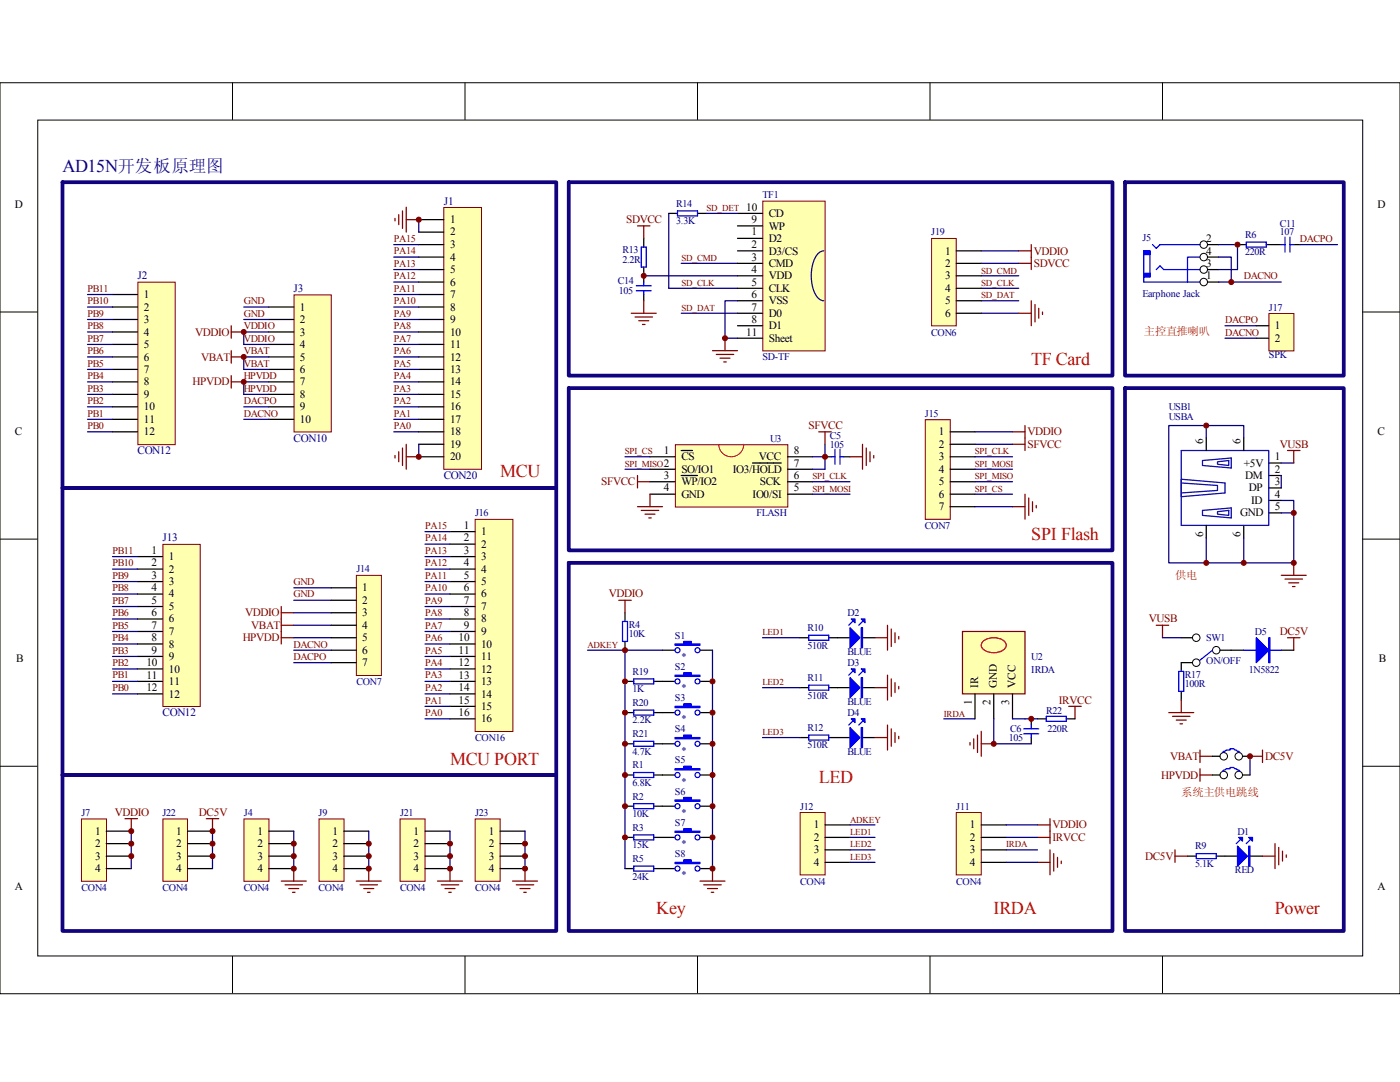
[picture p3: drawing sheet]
<svg xmlns="http://www.w3.org/2000/svg" width="279mm" height="216mm" viewBox="0 0 279 216" stroke-linecap="round" stroke-linejoin="round" font-family="sans-serif">
<defs><g id="words">
<text font-size="3.6" fill="#11037f" x="12.4" y="34.3">AD15N开发板原理图</text>
<g font-size="3.6" fill="#f00">
<text x="205.8" y="72.9">TF Card</text>
<text x="99.8" y="95.2">MCU</text>
<text x="205.8" y="107.7">SPI Flash</text>
<text x="89.8" y="152.6">MCU PORT</text>
<text x="163.4" y="156.3">LED</text>
<text x="131" y="182.5">Key</text>
<text x="198.3" y="182.5">IRDA</text>
<text x="254.4" y="182.5">Power</text>
</g>
<g font-size="2.2">
<text x="3" y="41.6">D</text>
<text x="274.9" y="41.6">D</text>
<text x="89.8" y="44.5">1</text>
<text x="89.8" y="47">2</text>
<text x="148.9" y="42.1">10</text>
<text x="149.9" y="44.5">9</text>
<text x="149.9" y="47">1</text>
<text x="153.4" y="43.3">CD</text>
<text x="153.4" y="45.8">WP</text>
<text x="89.8" y="49.5">3</text>
<text x="89.8" y="52">4</text>
<text x="149.9" y="49.5">2</text>
<text x="149.9" y="52">3</text>
<text x="153.4" y="50.8">D3/CS</text>
<text x="153.4" y="53.3">CMD</text>
<text x="153.4" y="48.3">D2</text>
<text x="188.6" y="50.8">1</text>
<text x="188.6" y="53.3">2</text>
<text x="240.7" y="48.3">2</text>
<text x="240.7" y="50.8">4</text>
<text x="240.7" y="53.3">3</text>
<text x="28.7" y="59.4">1</text>
<text x="89.8" y="54.5">5</text>
<text x="89.8" y="57">6</text>
<text x="89.8" y="59.4">7</text>
<text x="149.9" y="54.5">4</text>
<text x="149.9" y="57">5</text>
<text x="149.9" y="59.4">6</text>
<text x="153.4" y="55.7">VDD</text>
<text x="153.4" y="58.3">CLK</text>
<text x="188.6" y="55.7">3</text>
<text x="188.6" y="58.3">4</text>
<text x="240.7" y="55.7">1</text>
<text x="28.7" y="62">2</text>
<text x="28.7" y="64.4">3</text>
<text x="59.9" y="62">1</text>
<text x="59.9" y="64.4">2</text>
<text x="89.8" y="62">8</text>
<text x="89.8" y="64.4">9</text>
<text x="149.9" y="62">7</text>
<text x="149.9" y="64.4">8</text>
<text x="153.4" y="63.2">D0</text>
<text x="153.4" y="60.7">VSS</text>
<text x="153.4" y="65.7">D1</text>
<text x="188.6" y="60.7">5</text>
<text x="188.6" y="63.2">6</text>
<text x="254.4" y="65.7">1</text>
<text x="28.7" y="67">4</text>
<text x="28.7" y="69.4">5</text>
<text x="28.7" y="72">6</text>
<text x="59.9" y="67">3</text>
<text x="59.9" y="69.4">4</text>
<text x="59.9" y="72">5</text>
<text x="89.8" y="67">10</text>
<text x="89.8" y="69.4">11</text>
<text x="89.8" y="72">12</text>
<text x="148.9" y="67">11</text>
<text x="153.4" y="68.2">Sheet</text>
<text x="254.4" y="68.2">2</text>
<text x="28.7" y="74.4">7</text>
<text x="28.7" y="76.9">8</text>
<text x="59.9" y="74.4">6</text>
<text x="59.9" y="76.9">7</text>
<text x="89.8" y="74.4">13</text>
<text x="89.8" y="76.9">14</text>
<text x="28.7" y="79.4">9</text>
<text x="28.7" y="81.9">10</text>
<text x="59.9" y="79.4">8</text>
<text x="59.9" y="81.9">9</text>
<text x="89.8" y="79.4">15</text>
<text x="89.8" y="81.9">16</text>
<text x="3" y="86.9">C</text>
<text x="28.7" y="84.4">11</text>
<text x="28.7" y="86.9">12</text>
<text x="59.9" y="84.4">10</text>
<text x="89.8" y="84.4">17</text>
<text x="89.8" y="86.9">18</text>
<text x="89.8" y="89.3">19</text>
<text x="187.4" y="86.9">1</text>
<text x="187.4" y="89.3">2</text>
<text x="240.1" y="88.6" transform="rotate(-90 240.1 88.6)">6</text>
<text x="247.6" y="88.6" transform="rotate(-90 247.6 88.6)">6</text>
<text x="274.9" y="86.9">C</text>
<text x="89.8" y="91.9">20</text>
<text x="132.5" y="90.6">1</text>
<text x="132.5" y="93.1">2</text>
<text x="132.5" y="95.6">3</text>
<text x="136" y="91.9">CS</text>
<text x="136" y="94.3">SO/IO1</text>
<text x="146.2" y="94.3">IO3/HOLD</text>
<text x="151.5" y="91.9">VCC</text>
<text x="158.4" y="95.6">6</text>
<text x="158.4" y="93.1">7</text>
<text x="158.4" y="90.6">8</text>
<text x="187.4" y="91.9">3</text>
<text x="187.4" y="94.3">4</text>
<text x="248.2" y="93.1">+5V</text>
<text x="248.5" y="95.6">DM</text>
<text x="254.4" y="91.9">1</text>
<text x="254.4" y="94.3">2</text>
<text x="132.5" y="98">4</text>
<text x="136" y="96.9">WP/IO2</text>
<text x="136" y="99.3">GND</text>
<text x="150.2" y="99.3">IO0/SI</text>
<text x="151.6" y="96.9">SCK</text>
<text x="158.4" y="98">5</text>
<text x="187.4" y="96.9">5</text>
<text x="187.4" y="99.3">6</text>
<text x="187.4" y="101.8">7</text>
<text x="249.3" y="98">DP</text>
<text x="249.7" y="100.6">ID</text>
<text x="254.4" y="96.9">3</text>
<text x="254.4" y="99.3">4</text>
<text x="254.4" y="101.8">5</text>
<text x="92.5" y="105.6">1</text>
<text x="96" y="106.8">1</text>
<text x="240.1" y="107.1" transform="rotate(-90 240.1 107.1)">6</text>
<text x="247.5" y="103">GND</text>
<text x="247.6" y="107.1" transform="rotate(-90 247.6 107.1)">6</text>
<text x="30.2" y="110.5">1</text>
<text x="30.2" y="113">2</text>
<text x="33.7" y="111.8">1</text>
<text x="92.5" y="108">2</text>
<text x="92.5" y="110.5">3</text>
<text x="92.5" y="113">4</text>
<text x="96" y="109.3">2</text>
<text x="96" y="111.8">3</text>
<text x="30.2" y="115.5">3</text>
<text x="30.2" y="118">4</text>
<text x="33.7" y="114.3">2</text>
<text x="33.7" y="116.8">3</text>
<text x="33.7" y="119.2">4</text>
<text x="72.3" y="118">1</text>
<text x="92.5" y="115.5">5</text>
<text x="92.5" y="118">6</text>
<text x="96" y="114.3">4</text>
<text x="96" y="116.8">5</text>
<text x="96" y="119.2">6</text>
<text x="30.2" y="120.5">5</text>
<text x="30.2" y="122.9">6</text>
<text x="30.2" y="125.5">7</text>
<text x="33.7" y="121.8">5</text>
<text x="33.7" y="124.2">6</text>
<text x="72.3" y="120.5">2</text>
<text x="72.3" y="122.9">3</text>
<text x="72.3" y="125.5">4</text>
<text x="92.5" y="120.5">7</text>
<text x="92.5" y="122.9">8</text>
<text x="92.5" y="125.5">9</text>
<text x="96" y="121.8">7</text>
<text x="96" y="124.2">8</text>
<text x="30.2" y="127.9">8</text>
<text x="30.2" y="130.5">9</text>
<text x="33.7" y="126.7">7</text>
<text x="33.7" y="129.2">8</text>
<text x="33.7" y="131.7">9</text>
<text x="72.3" y="127.9">5</text>
<text x="72.3" y="130.5">6</text>
<text x="91.5" y="127.9">10</text>
<text x="91.5" y="130.5">11</text>
<text x="96" y="126.7">9</text>
<text x="96" y="129.2">10</text>
<text x="96" y="131.7">11</text>
<text x="3.2" y="132.2">B</text>
<text x="29.2" y="132.9">10</text>
<text x="29.2" y="135.5">11</text>
<text x="29.2" y="137.9">12</text>
<text x="33.7" y="134.2">10</text>
<text x="33.7" y="136.7">11</text>
<text x="72.3" y="132.9">7</text>
<text x="91.5" y="132.9">12</text>
<text x="91.5" y="135.5">13</text>
<text x="91.5" y="137.9">14</text>
<text x="96" y="134.2">12</text>
<text x="96" y="136.7">13</text>
<text x="195.2" y="137.2" transform="rotate(-90 195.2 137.2)">IR</text>
<text x="199" y="137.2" transform="rotate(-90 199 137.2)">GND</text>
<text x="202.7" y="137.2" transform="rotate(-90 202.7 137.2)">VCC</text>
<text x="275.2" y="132.2">B</text>
<text x="33.7" y="139.2">12</text>
<text x="91.5" y="140.4">15</text>
<text x="91.5" y="142.9">16</text>
<text x="96" y="139.2">14</text>
<text x="96" y="141.6">15</text>
<text x="194" y="140.7" transform="rotate(-90 194 140.7)">1</text>
<text x="197.7" y="140.7" transform="rotate(-90 197.7 140.7)">2</text>
<text x="201.4" y="140.7" transform="rotate(-90 201.4 140.7)">3</text>
<text x="96" y="144.1">16</text>
<text x="19" y="166.5">1</text>
<text x="35.1" y="166.5">1</text>
<text x="51.4" y="166.5">1</text>
<text x="66.4" y="166.5">1</text>
<text x="82.5" y="166.5">1</text>
<text x="97.5" y="166.5">1</text>
<text x="162.4" y="165.3">1</text>
<text x="162.4" y="167.8">2</text>
<text x="193.5" y="165.3">1</text>
<text x="193.5" y="167.8">2</text>
<text x="19" y="169.1">2</text>
<text x="19" y="171.5">3</text>
<text x="19" y="174">4</text>
<text x="35.1" y="169.1">2</text>
<text x="35.1" y="171.5">3</text>
<text x="35.1" y="174">4</text>
<text x="51.4" y="169.1">2</text>
<text x="51.4" y="171.5">3</text>
<text x="51.4" y="174">4</text>
<text x="66.4" y="169.1">2</text>
<text x="66.4" y="171.5">3</text>
<text x="66.4" y="174">4</text>
<text x="82.5" y="169.1">2</text>
<text x="82.5" y="171.5">3</text>
<text x="82.5" y="174">4</text>
<text x="97.5" y="169.1">2</text>
<text x="97.5" y="171.5">3</text>
<text x="97.5" y="174">4</text>
<text x="162.4" y="170.3">3</text>
<text x="162.4" y="172.8">4</text>
<text x="193.5" y="170.3">3</text>
<text x="193.5" y="172.8">4</text>
<text x="3" y="177.5">A</text>
<text x="274.9" y="177.5">A</text>
</g>
<g font-size="2.2" fill="#000080">
<text x="88.6" y="40.8">J1</text>
<text x="27.4" y="55.7">J2</text>
<text x="58.6" y="58.3">J3</text>
<text x="58.6" y="88.1">CON10</text>
<text x="27.4" y="90.6">CON12</text>
<text x="88.6" y="95.6">CON20</text>
<text x="32.4" y="108">J13</text>
<text x="32.4" y="142.9">CON12</text>
</g>
<g font-size="2.2" fill="#800000">
<text x="125" y="44.5">SDVCC</text>
<text x="206.3" y="50.8">VDDIO</text>
<text x="206.3" y="53.3">SDVCC</text>
<text x="38.9" y="67">VDDIO</text>
<text x="40.1" y="72">VBAT</text>
<text x="38.4" y="76.9">HPVDD</text>
<text x="161.4" y="85.6">SFVCC</text>
<text x="205.1" y="89.3">SFVCC</text>
<text x="205.1" y="86.9">VDDIO</text>
<text x="255.4" y="89.3">VUSB</text>
<text x="120" y="96.9">SFVCC</text>
<text x="121.5" y="119.2">VDDIO</text>
<text x="48.9" y="122.9">VDDIO</text>
<text x="50.1" y="125.5">VBAT</text>
<text x="229.3" y="124.2">VUSB</text>
<text x="48.4" y="127.9">HPVDD</text>
<text x="255.4" y="126.7">DC5V</text>
<text x="211.3" y="140.4">IRVCC</text>
<text x="231.7" y="155.4">HPVDD</text>
<text x="233.5" y="151.6">VBAT</text>
<text x="252.5" y="151.6">DC5V</text>
<text x="22.9" y="162.8">VDDIO</text>
<text x="39.7" y="162.8">DC5V</text>
<text x="210.1" y="167.8">IRVCC</text>
<text x="210.1" y="165.3">VDDIO</text>
<text x="228.5" y="171.5">DC5V</text>
</g>
<g font-size="2.2" fill="#f00">
<text x="228.3" y="66.8">主控直推喇叭</text>
<text x="234.5" y="115.5">供电</text>
<text x="235.7" y="158.9">系统主供电跳线</text>
</g>
<g font-size="2" fill="#000080">
<text x="135" y="41.3">R14</text>
<text x="152.1" y="39.5">TF1</text>
<text x="135" y="44.8">3.3K</text>
<text x="185.8" y="47">J19</text>
<text x="248.5" y="47.5">R6</text>
<text x="255.4" y="45.3">C11</text>
<text x="255.4" y="47">107</text>
<text x="124.2" y="50.5">R13</text>
<text x="124.2" y="52.5">2.2R</text>
<text x="228" y="48">J5</text>
<text x="248.5" y="51">220R</text>
<text x="123.3" y="56.7">C14</text>
<text x="123.5" y="58.8">105</text>
<text x="228" y="59.2">Earphone Jack</text>
<text x="253.2" y="62">J17</text>
<text x="152.1" y="71.9">SD-TF</text>
<text x="185.8" y="67">CON6</text>
<text x="253.2" y="71.5">SPK</text>
<text x="184.6" y="83.1">J15</text>
<text x="233.3" y="81.9">USB1</text>
<text x="233.3" y="83.9">USBA</text>
<text x="153.7" y="88.1">U3</text>
<text x="165.6" y="87.6">C5</text>
<text x="165.6" y="89.3">105</text>
<text x="94.8" y="103">J16</text>
<text x="151" y="103">FLASH</text>
<text x="184.6" y="105.6">CON7</text>
<text x="71.1" y="114.2">J14</text>
<text x="125.5" y="125.2">R4</text>
<text x="161.1" y="126">R10</text>
<text x="169.2" y="122.9">D2</text>
<text x="125.5" y="127.2">10K</text>
<text x="134.7" y="127.4">S1</text>
<text x="136" y="131.7">*</text>
<text x="161.1" y="129.5">510R</text>
<text x="169.2" y="130.7">BLUE</text>
<text x="205.8" y="131.7">U2</text>
<text x="240.7" y="127.9">SW1</text>
<text x="250.4" y="126.7">D5</text>
<text x="71.1" y="136.7">CON7</text>
<text x="126.2" y="134.7">R19</text>
<text x="134.7" y="133.7">S2</text>
<text x="136" y="137.9">*</text>
<text x="161.1" y="135.9">R11</text>
<text x="169.2" y="132.9">D3</text>
<text x="205.8" y="134.2">IRDA</text>
<text x="236.5" y="135.2">R17</text>
<text x="236.5" y="137.2">100R</text>
<text x="240.7" y="132.4">ON/OFF</text>
<text x="249.3" y="134.2">1N5822</text>
<text x="126.2" y="140.9">R20</text>
<text x="126.2" y="138.2">1K</text>
<text x="134.7" y="139.9">S3</text>
<text x="161.1" y="139.4">510R</text>
<text x="169.2" y="140.6">BLUE</text>
<text x="169.2" y="142.9">D4</text>
<text x="208.8" y="142.4">R22</text>
<text x="94.8" y="147.9">CON16</text>
<text x="126.2" y="147.2">R21</text>
<text x="126.2" y="144.4">2.2K</text>
<text x="134.7" y="146.1">S4</text>
<text x="136" y="144.1">*</text>
<text x="161.1" y="145.9">R12</text>
<text x="161.1" y="149.4">510R</text>
<text x="201.3" y="147.9">105</text>
<text x="201.6" y="146.1">C6</text>
<text x="209" y="146.1">220R</text>
<text x="126.2" y="150.6">4.7K</text>
<text x="126.2" y="153.3">R1</text>
<text x="134.7" y="152.3">S5</text>
<text x="136" y="150.4">*</text>
<text x="169.2" y="150.6">BLUE</text>
<text x="126.2" y="156.8">6.8K</text>
<text x="126.2" y="159.6">R2</text>
<text x="134.7" y="158.6">S6</text>
<text x="136" y="156.5">*</text>
<text x="159.7" y="161.5">J12</text>
<text x="190.8" y="161.5">J11</text>
<text x="16.3" y="162.8">J7</text>
<text x="32.4" y="162.8">J22</text>
<text x="48.7" y="162.8">J4</text>
<text x="63.6" y="162.8">J9</text>
<text x="79.8" y="162.8">J21</text>
<text x="94.8" y="162.8">J23</text>
<text x="126.2" y="163.1">10K</text>
<text x="126.2" y="165.8">R3</text>
<text x="134.7" y="164.8">S7</text>
<text x="136" y="162.8">*</text>
<text x="247" y="166.5">D1</text>
<text x="126.2" y="169.2">15K</text>
<text x="126.2" y="172">R5</text>
<text x="134.7" y="171">S8</text>
<text x="136" y="169.1">*</text>
<text x="238.5" y="169.5">R9</text>
<text x="238.5" y="173.1">5.1K</text>
<text x="16.3" y="177.7">CON4</text>
<text x="32.4" y="177.7">CON4</text>
<text x="48.7" y="177.7">CON4</text>
<text x="63.6" y="177.7">CON4</text>
<text x="79.8" y="177.7">CON4</text>
<text x="94.8" y="177.7">CON4</text>
<text x="126.2" y="175.5">24K</text>
<text x="136" y="175.3">*</text>
<text x="159.7" y="176.5">CON4</text>
<text x="190.8" y="176.5">CON4</text>
<text x="246.5" y="174.2">RED</text>
</g>
<g font-size="2" fill="#800000">
<text x="78.6" y="48.3">PA15</text>
<text x="78.6" y="50.7">PA14</text>
<text x="78.6" y="53.3">PA13</text>
<text x="259.4" y="48.3">DACPO</text>
<text x="17.4" y="58.3">PB11</text>
<text x="78.6" y="58.3">PA11</text>
<text x="78.6" y="55.7">PA12</text>
<text x="248.2" y="55.7">DACNO</text>
<text x="17.4" y="65.7">PB8</text>
<text x="17.4" y="63.2">PB9</text>
<text x="17.4" y="60.7">PB10</text>
<text x="48.7" y="65.7">VDDIO</text>
<text x="48.7" y="63.2">GND</text>
<text x="48.7" y="60.7">GND</text>
<text x="78.6" y="65.7">PA8</text>
<text x="78.6" y="63.2">PA9</text>
<text x="78.6" y="60.7">PA10</text>
<text x="244.5" y="64.4">DACPO</text>
<text x="17.4" y="70.7">PB6</text>
<text x="17.4" y="68.2">PB7</text>
<text x="48.7" y="70.7">VBAT</text>
<text x="48.7" y="68.2">VDDIO</text>
<text x="78.6" y="70.7">PA6</text>
<text x="78.6" y="68.2">PA7</text>
<text x="244.5" y="67">DACNO</text>
<text x="17.4" y="75.7">PB4</text>
<text x="17.4" y="73.2">PB5</text>
<text x="48.7" y="75.7">HPVDD</text>
<text x="48.7" y="73.2">VBAT</text>
<text x="78.6" y="75.7">PA4</text>
<text x="78.6" y="73.2">PA5</text>
<text x="17.4" y="83.1">PB1</text>
<text x="17.4" y="80.6">PB2</text>
<text x="17.4" y="78.1">PB3</text>
<text x="48.7" y="80.6">DACPO</text>
<text x="48.7" y="83.1">DACNO</text>
<text x="48.7" y="78.1">HPVDD</text>
<text x="78.6" y="83.1">PA1</text>
<text x="78.6" y="80.6">PA2</text>
<text x="78.6" y="78.1">PA3</text>
<text x="17.4" y="85.6">PB0</text>
<text x="78.6" y="85.6">PA0</text>
<text x="84.8" y="105.6">PA15</text>
<text x="22.4" y="113">PB10</text>
<text x="22.4" y="110.5">PB11</text>
<text x="84.8" y="108">PA14</text>
<text x="84.8" y="110.5">PA13</text>
<text x="84.8" y="113">PA12</text>
<text x="22.4" y="118">PB8</text>
<text x="22.4" y="115.5">PB9</text>
<text x="58.6" y="119.2">GND</text>
<text x="58.6" y="116.8">GND</text>
<text x="84.8" y="118">PA10</text>
<text x="84.8" y="115.5">PA11</text>
<text x="22.4" y="125.5">PB5</text>
<text x="22.4" y="122.9">PB6</text>
<text x="22.4" y="120.5">PB7</text>
<text x="84.8" y="125.5">PA7</text>
<text x="84.8" y="122.9">PA8</text>
<text x="84.8" y="120.5">PA9</text>
<text x="22.4" y="130.5">PB3</text>
<text x="22.4" y="127.9">PB4</text>
<text x="58.6" y="131.7">DACPO</text>
<text x="58.6" y="129.2">DACNO</text>
<text x="84.8" y="130.5">PA5</text>
<text x="84.8" y="127.9">PA6</text>
<text x="22.4" y="137.9">PB0</text>
<text x="22.4" y="135.4">PB1</text>
<text x="22.4" y="132.9">PB2</text>
<text x="84.8" y="137.9">PA2</text>
<text x="84.8" y="135.4">PA3</text>
<text x="84.8" y="132.9">PA4</text>
<text x="84.8" y="142.9">PA0</text>
<text x="84.8" y="140.4">PA1</text>
</g>
<g font-size="1.8" fill="#800000">
<text x="141" y="42.1">SD_DET</text>
<text x="136" y="52.1">SD_CMD</text>
<text x="136" y="57.1">SD_CLK</text>
<text x="195.8" y="54.6">SD_CMD</text>
<text x="195.8" y="57.1">SD_CLK</text>
<text x="195.8" y="59.5">SD_DAT</text>
<text x="136" y="62.1">SD_DAT</text>
<text x="124.7" y="93.1">SPI_MISO</text>
<text x="124.7" y="90.7">SPI_CS</text>
<text x="162.1" y="95.7">SPI_CLK</text>
<text x="194.6" y="95.7">SPI_MISO</text>
<text x="194.6" y="90.7">SPI_CLK</text>
<text x="194.6" y="93.1">SPI_MOSI</text>
<text x="162.1" y="98.1">SPI_MOSI</text>
<text x="194.6" y="98.1">SPI_CS</text>
<text x="117.3" y="129.3">ADKEY</text>
<text x="152.1" y="126.7">LED1</text>
<text x="152.1" y="136.7">LED2</text>
<text x="188.4" y="143">IRDA</text>
<text x="152.1" y="146.7">LED3</text>
<text x="169.7" y="166.6">LED1</text>
<text x="169.7" y="164.2">ADKEY</text>
<text x="169.7" y="169.1">LED2</text>
<text x="169.7" y="171.6">LED3</text>
<text x="200.8" y="169.1">IRDA</text>
</g>
</g></defs>
<g fill="none" stroke="#000" stroke-width=".2">
<path d="M0 16.5h279.4v181.8h-279.4zM46.4 16.4v7.5M92.8 16.4v7.5M139.2 16.4v7.5M185.6 16.4v7.5M232 16.4v7.5M7.5 24h264.4v166.8h-264.4zM0 62.3h7.5M271.9 62.3h7.5M0 107.6h7.5M271.9 107.6h7.5M0 152.9h7.5"/>
<path d="M271.9 152.9h7.5M46.4 190.7v7.5M92.8 190.7v7.5M139.2 190.7v7.5M185.6 190.7v7.5M232 190.7v7.5"/>
<circle cx="240.2" cy="56.3" r=".75"/>
<circle cx="240.2" cy="48.8" r=".75"/>
<circle cx="240.2" cy="53.8" r=".75"/>
<circle cx="240.2" cy="51.3" r=".75"/>
</g>
<path d="M228.3 50.1v6.2h11.2M229.5 50.1v5.2M230 48.8l.8 .8 .7-.8h8M230.8 53.8l.7-.8 .8 .8h7.2M239.5 51.3h-2.5v5M248.7 48.3h4v1h-4z" fill="none" stroke="#00f" stroke-width=".25"/>
<g fill="#00f" stroke="#00f" stroke-width=".25">
<path d="M228.3 54.5h1.2v.8h-1.2z" fill-rule="evenodd"/>
<path d="M228.3 50.1h1.2v.7h-1.2z" fill-rule="evenodd"/>
</g>
<path d="M241 48.8h2.2M241 51.3h2.2M241 53.8h2.2M241 56.3h2.2M247 48.8h1.7M252.7 48.8h1.8" fill="none" stroke="#000" stroke-width=".25"/>
<path d="M243.2 51.3h2.5v5h-2.5M243.2 48.8h3.8M243.2 53.8h3.8" fill="none" stroke="#000080" stroke-width=".25"/>
<path d="M193.6 148.2v.5M194.3 147.4v2M195.1 146.7v3.5M195.8 145.9v5M195.8 148.4h2.5M213.3 140.9h2.5M214.5 140.9v2.5" fill="none" stroke="#800000" stroke-width=".25"/>
<path d="M192.1 126h12.5v12.5h-12.5z" fill-rule="evenodd" fill="#ffffb0" stroke="#800000" stroke-width=".25"/>
<path d="M128.5 55v1.3M128.5 58.8v1.2M194.6 138.5v4.9M198.3 138.5v4.9M202.1 138.5v4.9M205.8 143.4v1.3M205.8 147.2v1.2M207.1 143.4h1.7M212.8 143.4h1.7" fill="none" stroke="#000" stroke-width=".25"/>
<path d="M196.2 128a3.3 3.3 0 0 1 4.5 .3 1.29 1.29 0 0 1-1.1 1.7 3.3 3.3 0 0 1-3.7-.9l-.1-.4z" fill="none" stroke="#bf0000" stroke-width=".25"/>
<path d="M136 52.5h11.2M139.7 57.5h7.5M136 62.5h11.2M188.3 143.4h6.3M198.3 143.4v5h7.5M202.1 143.4h5" fill="none" stroke="#000080" stroke-width=".25"/>
<path d="M127 58h3M127 57h3M128.5 56.3v.7M128.5 58v.8M204.3 146.4h3M204.3 145.4h3M205.8 144.7v.7M205.8 146.4v.8M208.8 142.9h4v1h-4z" fill="none" stroke="#00f" stroke-width=".25"/>
<path d="M152.3 40.2h12.4v29.8h-12.4z" fill="#ffffb0"/>
<path d="M152.2 40.1h12.5v29.9h-12.5z" fill="none" stroke="#800000" stroke-width=".2"/>
<g fill="none" stroke="#000" stroke-width=".25">
<path d="M128.5 47.6v1.7M128.5 53.3v1.7M133.5 42.6h1.7M139.2 42.6h1.7M147.2 42.6h5M147.2 55h5M147.2 57.5h5M147.2 50.1h5M147.2 52.5h5M147.2 45.1h5M147.2 47.6h5M147.2 62.5h5"/>
<path d="M147.2 60h5M147.2 65h5M147.2 67.5h5"/>
</g>
<path d="M164.4 50.1a3.2 3.2 0 0 0-2.3 3 7.4 7.4 0 0 0 1.3 6.5l1 .4" fill="none" stroke="#11037f" stroke-width=".25"/>
<path d="M128.5 55h18.7M133.5 42.6v14.9h6.2M147.2 60h-2.5v7.5h2.5" fill="none" stroke="#000080" stroke-width=".25"/>
<path d="M128 49.3h1v4h-1zM135.2 42.1h4v1h-4z" fill="none" stroke="#00f" stroke-width=".25"/>
<path d="M126 62.5h5M126.7 63.3h3.5M127.5 64h2M128.2 64.7h.5M128.5 60v2.5M142.2 70h5M142.9 70.7h3.5M143.7 71.5h2M144.4 72.2h.5M144.7 67.5v2.5" fill="none" stroke="#800000" stroke-width=".25"/>
<path d="M134.9 88.8h22.3v12.4h-22.3z" fill="#ffffb0"/>
<path d="M134.8 88.7h22.4v12.5h-22.4z" fill="none" stroke="#800000" stroke-width=".2"/>
<g fill="none" stroke="#000" stroke-width=".25">
<path d="M254.5 48.8h1.2M258.2 48.8h1.2M129.7 91.1h5M129.7 93.6h5M129.7 96.1h5M129.7 98.6h5M136 89.9h2.2M136 94.9h3.2M150.2 92.4h5.7M157.2 91.1h5M157.2 93.6h5M157.2 96.1h5"/>
<path d="M157.2 98.6h5M164.6 91.1h1.3M168.4 91.1h1.2"/>
</g>
<path d="M143.4 88.7a2.5 2.5 0 0 0 2.5 2.4 2.5 2.5 0 0 0 2.5-2.4" fill="none" stroke="#bf0000" stroke-width=".2"/>
<path d="M203.3 50.1h2.5M205.8 48.8v2.5M129.7 98.6v2.5M169.6 91.1h2.5M172.1 88.7v4.9M172.9 89.4v3.5M173.6 90.1v2M174.4 90.9v.5M127.2 101.1h5M128 101.8h3.5M128.7 102.6h2M129.5 103.3h.5" fill="none" stroke="#800000" stroke-width=".25"/>
<path d="M245.7 56.3h10M247 48.8v5M259.4 48.8h7.5M124.7 91.1h5M162.2 96.1h7.4M162.2 98.6h7.4M162.2 91.1h2.4M164.6 88.7v4.9h-2.4" fill="none" stroke="#000080" stroke-width=".25"/>
<path d="M255.7 48.8h.8M256.5 47.3v3M257.4 48.8h.8M257.4 47.3v3M165.9 91.1h.7M166.6 89.6v3M167.6 91.1h.8M167.6 89.6v3" fill="none" stroke="#00f" stroke-width=".25"/>
<path d="M253.3 62.7h4.9v7.3h-4.9z" fill="#ffffb0"/>
<path d="M253.2 62.6h5v7.4h-5z" fill="none" stroke="#800000" stroke-width=".2"/>
<path d="M250.7 65h2.5M250.7 67.5h2.5M242 150.9h1.5M242 154.6h1.5M248 150.9h1.5M248 154.6h1.5" fill="none" stroke="#000" stroke-width=".25"/>
<g fill="none" stroke="#000080" stroke-width=".25">
<path d="M140.9 42.6h6.3M195.8 50.1h7.5M195.8 52.5h7.5M195.8 55h7.5M195.8 57.5h7.5M195.8 60h7.5M195.8 62.5h7.5M244.5 65h6.2M244.5 67.5h6.2M124.7 93.6h5M194.6 93.6h7.5M194.6 86.2h7.5"/>
<path d="M194.6 88.7h7.5M194.6 91.1h7.5M194.6 96.1h7.5M194.6 98.6h7.5M194.6 101.1h7.5M249.5 150.9v3.7"/>
</g>
<g fill="none" stroke="#800000" stroke-width=".25">
<path d="M127.2 45.1h2.5M128.5 45.1v2.5M203.3 52.5h2.5M205.8 51.3v2.5M203.3 62.5h2.5M205.8 60v5M206.6 60.8v3.4M207.3 61.5v2M208.1 62.3v.5M163.4 86.2h2.5M164.6 86.2v2.5M202.1 88.7h2.5"/>
<path d="M202.1 86.2h2.5M204.6 84.9v5M204.6 98.6v5M205.3 99.4v3.4M202.1 101.1h2.5M206.1 100.1v2M206.8 100.9v.5M239.5 149.7v2.5M239.5 153.4v2.5M239.5 150.9h2.5M239.5 154.6h2.5M207.1 167.1h2.4"/>
<path d="M209.5 165.8v2.5"/>
</g>
<g fill="none" stroke="#000" stroke-width=".2">
<circle cx="244.2" cy="154.6" r=".75"/>
<circle cx="244.2" cy="150.9" r=".75"/>
<circle cx="247.2" cy="154.6" r=".75"/>
<circle cx="247.2" cy="150.9" r=".75"/>
</g>
<path d="M244 150.2l.7-.5h.8v-.3h.7l1.3 .8M244 153.9l.7-.5h.8v-.3h.7l1.3 .8" fill="none" stroke="#00f" stroke-width=".25"/>
<path d="M186 47.7h4.8v17.3h-4.8z" fill="#ffffb0"/>
<path d="M185.9 47.6h4.9v17.4h-4.9z" fill="none" stroke="#800000" stroke-width=".2"/>
<path d="M190.8 50.1h5M190.8 52.5h5M190.8 55h5M190.8 57.5h5M190.8 60h5M190.8 62.5h5" fill="none" stroke="#000" stroke-width=".25"/>
<path d="M184.7 83.8h5v19.8h-5z" fill="#ffffb0"/>
<path d="M184.7 83.7h5v19.9h-5z" fill="none" stroke="#800000" stroke-width=".2"/>
<path d="M189.6 86.2h5M189.6 88.7h5M189.6 91.1h5M189.6 93.6h5M189.6 96.1h5M189.6 98.6h5M189.6 101.1h5" fill="none" stroke="#000" stroke-width=".25"/>
<path d="M190.9 162.2h4.9v12.4h-4.9z" fill="#ffffb0"/>
<path d="M190.8 162.1h5v12.5h-5z" fill="none" stroke="#800000" stroke-width=".2"/>
<path d="M195.8 164.6h5M195.8 167.1h5M195.8 169.6h5M195.8 172.1h5" fill="none" stroke="#000" stroke-width=".25"/>
<path d="M58.6 119.8h7.5M58.6 117.3h7.5M58.6 122.3h7.5M58.6 124.8h7.5M58.6 127.2h7.5M58.6 129.7h7.5M58.6 132.2h7.5M200.8 167.1h6.3M200.8 169.6h6.3M200.8 172.1h6.3M200.8 164.6h6.3" fill="none" stroke="#000080" stroke-width=".25"/>
<path d="M56.1 121v7.5M56.1 122.3h2.5M56.1 124.8h2.5M56.1 127.2h2.5M207.1 172.1h2.4M207.1 164.6h2.4M209.5 163.4v2.4M209.5 169.6v5M210.3 170.3v3.5M211 171.1v2M211.8 171.8v.5" fill="none" stroke="#800000" stroke-width=".25"/>
<path d="M71.2 114.9h4.9v19.9h-4.9z" fill="#ffffb0"/>
<path d="M71.1 114.8h5v20h-5z" fill="none" stroke="#800000" stroke-width=".2"/>
<path d="M66.1 117.3h5M66.1 119.8h5M66.1 122.3h5M66.1 124.8h5M66.1 127.2h5M66.1 129.7h5M66.1 132.2h5" fill="none" stroke="#000" stroke-width=".25"/>
<path d="M94.9 103.7h7.5v42.3h-7.5z" fill="#ffffb0"/>
<path d="M94.8 103.6h7.6v42.4h-7.6z" fill="none" stroke="#800000" stroke-width=".2"/>
<g fill="none" stroke="#000" stroke-width=".25">
<path d="M240.7 87.4v2.5M248.2 87.4v2.5M253.2 92.4h2.5M253.2 94.9h2.5M253.2 97.4h2.5M253.2 99.9h2.5M89.8 106.1h5M89.8 108.6h5M89.8 111.1h5M89.8 113.6h5M89.8 116h5M89.8 118.5h5"/>
<path d="M240.7 104.8v2.5M248.2 104.8v2.5M253.2 102.3h2.5M89.8 121h5M89.8 123.5h5M89.8 126h5M89.8 128.5h5M89.8 131h5M89.8 133.5h5M89.8 136h5M89.8 138.5h5M124.7 136h1.8"/>
<path d="M124.7 122.3v1.7M124.7 128v1.7M130.5 136h4.2M132.2 129.7h2.5M139.7 136h2.5M139.7 129.7h2.5M235.7 132.2h2.3M235.7 127.2h2.3M243.5 129.7h2.2M89.8 140.9h5M89.8 143.4h5M124.7 148.4h1.8"/>
<path d="M124.7 142.2h1.8M130.5 148.4h4.2M130.5 142.2h4.2M139.7 148.4h2.5M139.7 142.2h2.5M237 170.8h1.7M242.7 170.8h4.3M249.5 170.8h2.5"/>
</g>
<g fill="#00f" stroke="#00f" stroke-width=".25">
<path d="M249.2 167.1h.8v.7z"/>
<path d="M247.2 167.1h.8v.7z"/>
<path d="M247 168.8l2 2-2 2z"/>
<path d="M134.7 128.5h1.8v-.5h1.5v.5h1.7v.2h-5z" fill-rule="evenodd"/>
<path d="M134.7 134.7h1.8v-.5h1.5v.5h1.7v.3h-5z" fill-rule="evenodd"/>
<path d="M134.7 140.9h1.8v-.5h1.5v.5h1.7v.3h-5z" fill-rule="evenodd"/>
<path d="M134.7 147.2h1.8v-.5h1.5v.5h1.7v.2h-5z" fill-rule="evenodd"/>
<path d="M249.2 168.8h.3v4h-.3z" fill-rule="evenodd"/>
</g>
<g fill="none" stroke="#00f" stroke-width=".25">
<path d="M124.2 124h1v4h-1zM126.5 135.5h4v1h-4zM242 129.7l-2.5 2M126.5 141.7h4v1h-4zM126.5 147.9h4v1h-4zM238.7 170.3h4v1h-4zM247.7 167.3l-1 1M249.7 167.3l-1 1"/>
<circle cx="135.2" cy="136" r=".5"/>
<circle cx="135.2" cy="129.7" r=".5"/>
<circle cx="139.2" cy="136" r=".5"/>
<circle cx="139.2" cy="129.7" r=".5"/>
<circle cx="135.2" cy="142.2" r=".5"/>
<circle cx="135.2" cy="148.4" r=".5"/>
<circle cx="139.2" cy="148.4" r=".5"/>
<circle cx="139.2" cy="142.2" r=".5"/>
</g>
<path d="M235.7 89.9h17.5v14.9h-17.5zM235.7 96.4l7.3 .5v1l-7.3 .5M235.7 95.6l8.8 .8v2l-8.8 .7M240 91.9l5.7-.5v2l-5.7-.5zM243 92.1l2.2-.2v1l-2.2-.3zM240 101.8l5.7-.4v1.9l-5.7-.5zM243 102.1l2.2-.3v1l-2.2-.2z" fill="none" stroke="#0000bf" stroke-width=".25"/>
<path d="M240.7 84.9v2.5M248.2 87.4v-2.5h-14.9v27.4h24.9v-10M255.7 99.9h2.5v2.4M255.7 92.4h2.5M240.7 107.3v5M248.2 107.3v5M255.7 102.3h2.5M117.2 129.7h15M124.7 129.7v18.7M142.2 129.7v24.9M232 127.2h3.7" fill="none" stroke="#000080" stroke-width=".25"/>
<g fill="none" stroke="#800000" stroke-width=".25">
<path d="M123.5 119.8h2.5M124.7 119.8v2.5M255.7 114.8h5M256.5 115.5h3.4M257.2 116.3h2M257.9 117h.5M258.2 112.3v2.5M230.8 124.8h2.5M232 124.8v2.4M256.9 127.2h2.5M258.2 127.2v2.5M252 170.8h2.5"/>
<path d="M254.5 168.3v5M255.2 169.1v3.5M256 169.8v2M256.7 170.6v.5"/>
</g>
<g fill="none" stroke="#000" stroke-width=".2">
<circle cx="238.7" cy="132.2" r=".75"/>
<circle cx="238.7" cy="127.2" r=".75"/>
<circle cx="242.7" cy="129.7" r=".75"/>
</g>
<path d="M63.8 163.5h4.9v12.4h-4.9z" fill="#ffffb0"/>
<path d="M63.7 163.4h5v12.5h-5z" fill="none" stroke="#800000" stroke-width=".2"/>
<path d="M68.6 165.8h5M68.6 168.3h5M68.6 170.8h5M68.6 173.3h5" fill="none" stroke="#000" stroke-width=".25"/>
<path d="M71.1 175.8h5M71.8 176.6h3.5M72.6 177.3h2M73.3 178h.5M73.6 173.3v2.5" fill="none" stroke="#800000" stroke-width=".25"/>
<path d="M73.6 165.8v7.5" fill="none" stroke="#000080" stroke-width=".25"/>
<path d="M16.3 163.5h5v12.4h-5z" fill="#ffffb0"/>
<path d="M16.3 163.4h5v12.5h-5z" fill="none" stroke="#800000" stroke-width=".2"/>
<g fill="none" stroke="#000" stroke-width=".25">
<path d="M159.7 137.2h1.7M159.7 127.2h1.7M165.4 137.2h4.2M165.4 127.2h4.2M172.1 137.2h2.5M172.1 127.2h2.5M159.7 147.2h1.7M165.4 147.2h4.2M172.1 147.2h2.5M21.2 165.8h5M21.2 168.3h5M21.2 170.8h5"/>
<path d="M21.2 173.3h5"/>
</g>
<path d="M152.2 127.2h7.5M152.2 137.2h7.5M152.2 147.2h7.5M26.2 165.8v7.5" fill="none" stroke="#000080" stroke-width=".25"/>
<g fill="none" stroke="#800000" stroke-width=".25">
<path d="M174.6 127.2h2.5M174.6 137.2h2.5M177.1 124.8v4.9M177.1 134.7v5M177.9 125.5v3.5M177.9 135.5v3.5M178.6 126.3v1.9M178.6 136.2v2M179.4 127v.5M179.4 137v.5M174.6 147.2h2.5M177.1 144.7v5"/>
<path d="M177.9 145.4v3.5M178.6 146.2v2M179.4 146.9v.5M24.9 163.4h2.5M26.2 163.4v2.4"/>
</g>
<path d="M161.4 126.8h4v.9h-4zM161.4 136.7h4v1h-4zM170.4 133.7l-1 1M170.4 123.8l-1 1M172.4 133.7l-1 1M172.4 123.8l-1 1M161.4 146.7h4v1h-4zM170.4 143.7l-1 1M172.4 143.7l-1 1" fill="none" stroke="#00f" stroke-width=".25"/>
<g fill="#00f" stroke="#00f" stroke-width=".25">
<path d="M171.9 133.5h.7v.7z"/>
<path d="M169.9 133.5h.7v.7z"/>
<path d="M169.6 135.2l2 2-2 2z"/>
<path d="M171.9 143.4h.7v.8z"/>
<path d="M169.9 143.4h.7v.8z"/>
<path d="M169.6 145.2l2 2-2 2z"/>
<path d="M171.9 123.5h.7v.8z"/>
<path d="M169.9 123.5h.7v.8z"/>
<path d="M169.6 125.3l2 1.9-2 2z"/>
<path d="M171.9 135.2h.2v4h-.2z" fill-rule="evenodd"/>
<path d="M171.9 145.2h.2v4h-.2z" fill-rule="evenodd"/>
<path d="M171.9 125.3h.2v3.9h-.2z" fill-rule="evenodd"/>
</g>
<path d="M159.8 162.2h4.9v12.4h-4.9z" fill="#ffffb0"/>
<path d="M159.7 162.1h5v12.5h-5z" fill="none" stroke="#800000" stroke-width=".2"/>
<g fill="none" stroke="#000" stroke-width=".25">
<path d="M235.7 132.2v1.8M235.7 138v1.7M132.2 154.6h2.5M139.7 154.6h2.5M132.2 167.1h2.5M132.2 160.9h2.5M132.2 173.3h2.5M139.7 167.1h2.5M139.7 160.9h2.5M139.7 173.3h2.5M164.6 164.6h5M164.6 167.1h5"/>
<path d="M164.6 169.6h5M164.6 172.1h5"/>
</g>
<path d="M142.2 154.6v18.7M169.6 164.6h5M169.6 167.1h5M169.6 169.6h5" fill="none" stroke="#000080" stroke-width=".25"/>
<g fill="none" stroke="#00f" stroke-width=".25">
<path d="M235.2 134h1v4h-1z"/>
<circle cx="135.2" cy="154.6" r=".5"/>
<circle cx="139.2" cy="154.6" r=".5"/>
<circle cx="135.2" cy="167.1" r=".5"/>
<circle cx="135.2" cy="160.9" r=".5"/>
<circle cx="135.2" cy="173.3" r=".5"/>
<circle cx="139.2" cy="167.1" r=".5"/>
<circle cx="139.2" cy="160.9" r=".5"/>
<circle cx="139.2" cy="173.3" r=".5"/>
</g>
<path d="M235.7 139.7v2.5M233.3 142.2h4.9M234 142.9h3.5M234.7 143.7h2M235.5 144.4h.5M139.7 175.8h5M140.4 176.6h3.5M141.2 177.3h2M141.9 178h.5M142.2 173.3v2.5" fill="none" stroke="#800000" stroke-width=".25"/>
<g fill="#00f" stroke="#00f" stroke-width=".25">
<path d="M134.7 153.4h1.8v-.5h1.5v.5h1.7v.2h-5z" fill-rule="evenodd"/>
<path d="M134.7 159.6h1.8v-.5h1.5v.5h1.7v.3h-5z" fill-rule="evenodd"/>
<path d="M134.7 165.8h1.8v-.5h1.5v.5h1.7v.3h-5z" fill-rule="evenodd"/>
<path d="M134.7 172.1h1.8v-.5h1.5v.5h1.7v.2h-5z" fill-rule="evenodd"/>
</g>
<path d="M32.6 163.5h4.8v12.4h-4.8z" fill="#ffffb0"/>
<path d="M32.5 163.4h4.9v12.5h-4.9z" fill="none" stroke="#800000" stroke-width=".2"/>
<path d="M37.4 165.8h5M37.4 168.3h5M37.4 170.8h5M37.4 173.3h5" fill="none" stroke="#000" stroke-width=".25"/>
<path d="M42.4 165.8v7.5" fill="none" stroke="#000080" stroke-width=".25"/>
<path d="M79.9 163.5h4.9v12.4h-4.9z" fill="#ffffb0"/>
<path d="M79.8 163.4h5v12.5h-5z" fill="none" stroke="#800000" stroke-width=".2"/>
<path d="M84.8 165.8h5M84.8 168.3h5M84.8 170.8h5M84.8 173.3h5" fill="none" stroke="#000" stroke-width=".25"/>
<path d="M127.2 94.9v2.5M127.2 96.1h2.5M87.3 175.8h5M88.1 176.6h3.5M88.8 177.3h2M89.6 178h.5M89.8 173.3v2.5" fill="none" stroke="#800000" stroke-width=".25"/>
<path d="M89.8 165.8v7.5" fill="none" stroke="#000080" stroke-width=".25"/>
<path d="M12.5 36.4h98.5v61h-98.5zM113.5 36.4h108.5v38.6h-108.5zM113.5 77.4h108.5v32.4h-108.5zM224.5 77.4h43.7v108.4h-43.7zM12.5 97.4h98.5v57.2h-98.5zM12.5 154.6h98.5v31.2h-98.5z" fill="none" stroke="#11037f" stroke-width=".75"/>
<path d="M94.9 163.5h4.9v12.4h-4.9z" fill="#ffffb0"/>
<path d="M94.8 163.4h5v12.5h-5z" fill="none" stroke="#800000" stroke-width=".2"/>
<g fill="none" stroke="#000" stroke-width=".25">
<path d="M245.7 129.7h2.5M255.7 129.7h2.5M124.7 154.6h1.8M130.5 154.6h1.7M99.8 165.8h5M99.8 168.3h5M99.8 170.8h5M99.8 173.3h5M124.7 173.3h1.8M124.7 160.9h1.8M124.7 167.1h1.8M130.5 173.3h1.7"/>
<path d="M130.5 160.9h1.7M130.5 167.1h1.7"/>
</g>
<path d="M256.9 89.9h2.5M258.2 89.9v2.5M102.3 175.8h5M103 176.6h3.5M103.8 177.3h2M104.5 178h.5M104.8 173.3v2.5" fill="none" stroke="#800000" stroke-width=".25"/>
<path d="M255.7 94.9v2.5M124.7 148.4v24.9M104.8 165.8v7.5" fill="none" stroke="#000080" stroke-width=".25"/>
<path d="M248.2 129.7h7.5M126.5 154.1h4v1h-4zM126.5 160.4h4v1h-4zM126.5 166.6h4v1h-4zM126.5 172.8h4v1h-4z" fill="none" stroke="#00f" stroke-width=".25"/>
<g fill="#00f" stroke="#00f" stroke-width=".25">
<path d="M250.7 127.2l2.5 2.5-2.5 2.5z"/>
<path d="M253.2 127.2h.3v5h-.3z" fill-rule="evenodd"/>
</g>
<path d="M27.6 56.4h7.4v32.3h-7.4z" fill="#ffffb0"/>
<path d="M27.5 56.3h7.5v32.4h-7.5z" fill="none" stroke="#800000" stroke-width=".2"/>
<path d="M22.5 58.8h4.9M22.5 61.3h4.9M22.5 63.7h4.9M22.5 66.2h4.9M22.5 68.7h4.9M22.5 71.2h4.9M22.5 73.7h4.9M22.5 76.2h4.9M22.5 78.7h4.9M22.5 81.2h4.9M22.5 83.7h4.9M22.5 86.2h4.9" fill="none" stroke="#000" stroke-width=".25"/>
<path d="M58.8 58.9h7.3v27.3h-7.3z" fill="#ffffb0"/>
<path d="M58.7 58.8h7.4v27.4h-7.4z" fill="none" stroke="#800000" stroke-width=".2"/>
<path d="M53.6 61.3h5M53.6 63.7h5M53.6 66.2h5M53.6 68.7h5M53.6 71.2h5M53.6 73.7h5M53.6 76.2h5M53.6 78.7h5M53.6 81.2h5M53.6 83.7h5" fill="none" stroke="#000" stroke-width=".25"/>
<path d="M88.6 41.5h7.5v52.1h-7.5z" fill="#ffffb0"/>
<path d="M88.6 41.4h7.5v52.2h-7.5z" fill="none" stroke="#800000" stroke-width=".2"/>
<g fill="none" stroke="#000" stroke-width=".25">
<path d="M83.6 43.8h5M83.6 46.3h5M83.6 48.8h5M83.6 51.3h5M83.6 53.8h5M83.6 56.3h5M83.6 58.8h5M83.6 61.3h5M83.6 63.7h5M83.6 66.2h5M83.6 68.7h5M83.6 71.2h5"/>
<path d="M83.6 73.7h5M83.6 76.2h5M83.6 78.7h5M83.6 81.2h5M83.6 83.7h5M83.6 86.2h5M83.6 88.7h5M83.6 91.1h5"/>
</g>
<g fill="none" stroke="#000080" stroke-width=".25">
<path d="M17.5 58.8h5M78.6 48.8h5M78.6 51.3h5M78.6 53.8h5M78.6 56.3h5M78.6 58.8h5M83.6 43.8v2.5M17.5 61.3h5M17.5 63.7h5M17.5 66.2h5M17.5 68.7h5M17.5 76.2h5"/>
<path d="M17.5 78.7h5M17.5 71.2h5M17.5 73.7h5M48.6 61.3h5M48.6 63.7h5M53.6 66.2h-5v2.5h5M53.6 76.2h-5v2.5h5M53.6 71.2h-5v2.5h5M78.6 61.3h5M78.6 63.7h5M78.6 66.2h5M78.6 68.7h5"/>
<path d="M78.6 76.2h5M78.6 78.7h5M78.6 71.2h5M78.6 73.7h5M17.5 81.2h5M17.5 83.7h5M17.5 86.2h5M48.6 81.2h5M48.6 83.7h5M78.6 81.2h5M78.6 83.7h5M78.6 86.2h5"/>
<path d="M83.6 88.7v2.4M84.8 106.1h5M84.8 108.6h5M84.8 111.1h5M84.8 113.6h5M84.8 116h5M84.8 118.5h5M84.8 121h5M84.8 123.5h5M84.8 126h5M84.8 133.5h5M84.8 136h5"/>
<path d="M84.8 138.5h5M84.8 128.5h5M84.8 131h5M84.8 140.9h5M84.8 143.4h5"/>
</g>
<g fill="none" stroke="#800000" stroke-width=".25">
<path d="M78.8 43.6v.5M79.6 42.8v2M80.3 42.1v3.5M81.1 41.3v5M81.1 43.8h2.5M46.1 65v2.5M46.1 70v2.5M46.1 75v2.4M46.1 66.2h2.5M46.1 71.2h2.5M46.1 76.2h2.5M78.8 90.9v.5"/>
<path d="M79.6 90.1v2M80.3 89.4v3.5M81.1 88.7v4.9M81.1 91.1h2.5"/>
</g>
<path d="M32.6 108.7h7.4v32.3h-7.4z" fill="#ffffb0"/>
<path d="M32.5 108.6h7.5v32.4h-7.5z" fill="none" stroke="#800000" stroke-width=".2"/>
<path d="M27.4 111.1h5M27.4 113.6h5M27.4 116h5M27.4 118.5h5M27.4 121h5M27.4 123.5h5M27.4 126h5M27.4 128.5h5M27.4 131h5M27.4 133.5h5M27.4 136h5M27.4 138.5h5" fill="none" stroke="#000" stroke-width=".25"/>
<g fill="none" stroke="#000080" stroke-width=".25">
<path d="M22.5 111.1h4.9M22.5 113.6h4.9M22.5 116h4.9M22.5 118.5h4.9M22.5 121h4.9M22.5 123.5h4.9M22.5 126h4.9M22.5 128.5h4.9M22.5 131h4.9M22.5 133.5h4.9M22.5 136h4.9M22.5 138.5h4.9"/>
<path d="M169.6 172.1h5"/>
</g>
<path d="M249.5 150.9h2.5M252 149.7v2.5M41.2 163.4h2.5M42.4 163.4v2.4M234.5 169.6v2.5M234.5 170.8h2.5" fill="none" stroke="#800000" stroke-width=".25"/>
<path d="M48.8 163.5h4.9v12.4h-4.9z" fill="#ffffb0"/>
<path d="M48.7 163.4h5v12.5h-5z" fill="none" stroke="#800000" stroke-width=".2"/>
<path d="M53.6 165.8h5M53.6 168.3h5M53.6 170.8h5M53.6 173.3h5" fill="none" stroke="#000" stroke-width=".25"/>
<path d="M56.1 175.8h5M56.9 176.6h3.5M57.6 177.3h2M58.4 178h.5M58.6 173.3v2.5" fill="none" stroke="#800000" stroke-width=".25"/>
<path d="M58.6 165.8v7.5" fill="none" stroke="#000080" stroke-width=".25"/>
<path d="M224.5 36.4h43.7v38.6h-43.7zM113.5 112.3h108.5v73.5h-108.5z" fill="none" stroke="#11037f" stroke-width=".75"/>
<g fill="#800000" stroke="#800000" stroke-width=".2">
<circle cx="247" cy="48.8" r=".5"/>
<circle cx="245.7" cy="56.3" r=".5"/>
<circle cx="198.3" cy="148.4" r=".5"/>
<circle cx="205.8" cy="143.4" r=".5"/>
<circle cx="128.5" cy="55" r=".5"/>
<circle cx="144.7" cy="67.5" r=".5"/>
<circle cx="164.6" cy="91.1" r=".5"/>
<circle cx="249.5" cy="150.9" r=".5"/>
<circle cx="258.2" cy="102.3" r=".5"/>
<circle cx="258.2" cy="112.3" r=".5"/>
<circle cx="240.7" cy="84.9" r=".5"/>
<circle cx="240.7" cy="112.3" r=".5"/>
<circle cx="248.2" cy="112.3" r=".5"/>
<circle cx="124.7" cy="129.7" r=".5"/>
<circle cx="124.7" cy="148.4" r=".5"/>
<circle cx="124.7" cy="142.2" r=".5"/>
<circle cx="142.2" cy="154.6" r=".5"/>
<circle cx="124.7" cy="136" r=".5"/>
<circle cx="142.2" cy="136" r=".5"/>
<circle cx="142.2" cy="142.2" r=".5"/>
<circle cx="142.2" cy="148.4" r=".5"/>
<circle cx="73.6" cy="168.3" r=".5"/>
<circle cx="73.6" cy="170.8" r=".5"/>
<circle cx="73.6" cy="173.3" r=".5"/>
<circle cx="26.2" cy="165.8" r=".5"/>
<circle cx="26.2" cy="168.3" r=".5"/>
<circle cx="26.2" cy="170.8" r=".5"/>
<circle cx="142.2" cy="160.9" r=".5"/>
<circle cx="142.2" cy="167.1" r=".5"/>
<circle cx="142.2" cy="173.3" r=".5"/>
<circle cx="42.4" cy="165.8" r=".5"/>
<circle cx="42.4" cy="168.3" r=".5"/>
<circle cx="42.4" cy="170.8" r=".5"/>
<circle cx="89.8" cy="168.3" r=".5"/>
<circle cx="89.8" cy="170.8" r=".5"/>
<circle cx="89.8" cy="173.3" r=".5"/>
<circle cx="104.8" cy="168.3" r=".5"/>
<circle cx="104.8" cy="170.8" r=".5"/>
<circle cx="104.8" cy="173.3" r=".5"/>
<circle cx="124.7" cy="154.6" r=".5"/>
<circle cx="124.7" cy="160.9" r=".5"/>
<circle cx="124.7" cy="167.1" r=".5"/>
<circle cx="83.6" cy="43.8" r=".5"/>
<circle cx="83.6" cy="91.1" r=".5"/>
<circle cx="48.6" cy="66.2" r=".5"/>
<circle cx="48.6" cy="71.2" r=".5"/>
<circle cx="48.6" cy="76.2" r=".5"/>
<circle cx="58.6" cy="168.3" r=".5"/>
<circle cx="58.6" cy="170.8" r=".5"/>
<circle cx="58.6" cy="173.3" r=".5"/>
</g>
<use href="#words"/>
</svg>
